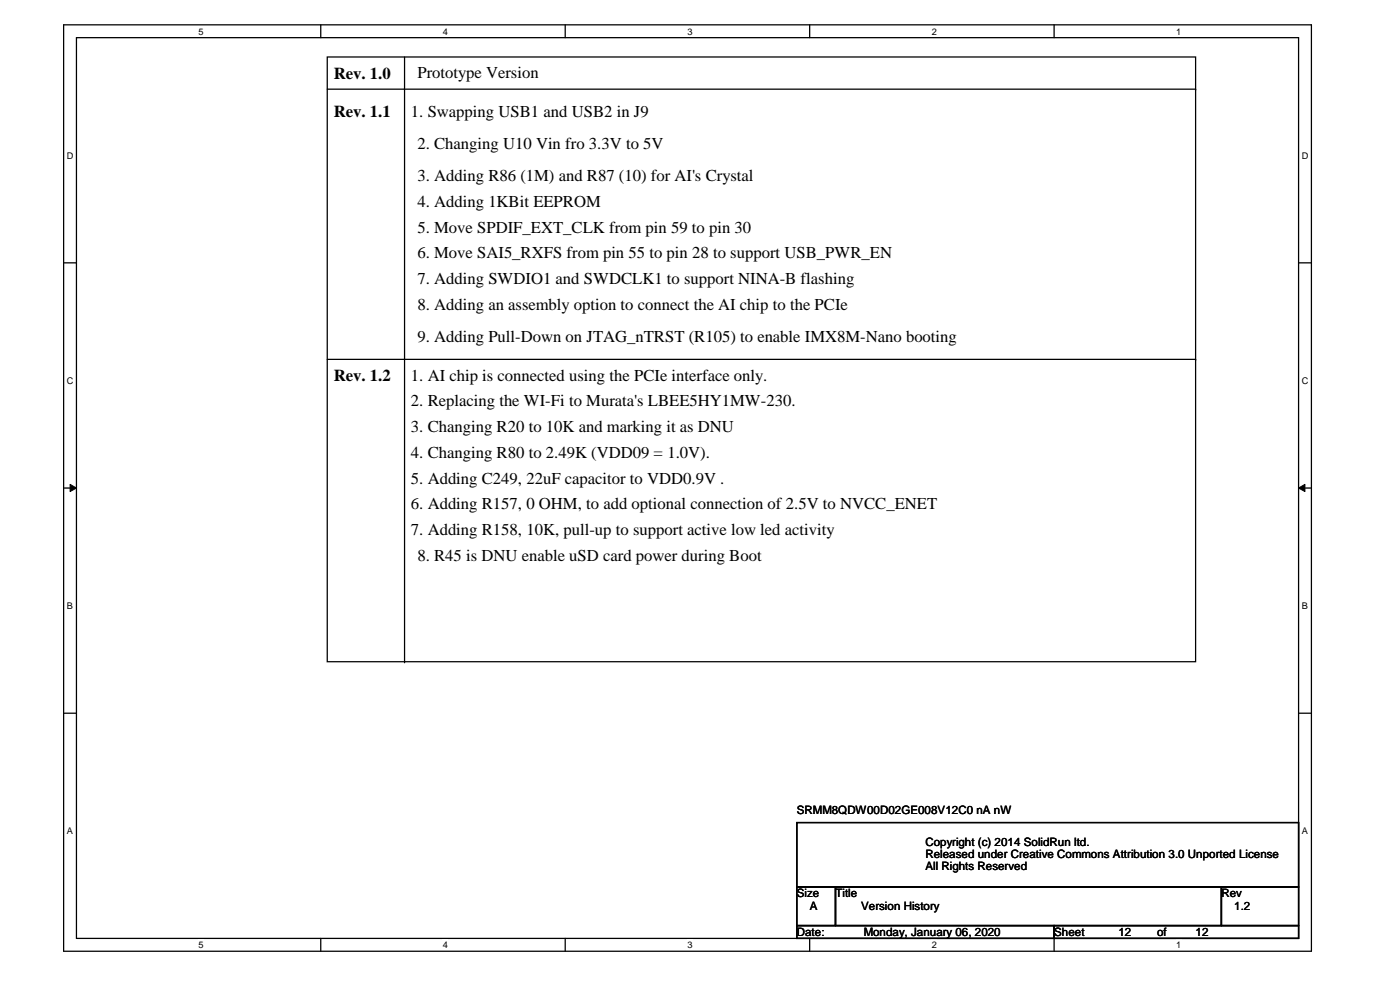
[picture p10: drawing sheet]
<svg xmlns="http://www.w3.org/2000/svg" width="420mm" height="297mm" viewBox="0 0 420 297" stroke-linecap="round" stroke-linejoin="round" font-family="sans-serif">
<defs><g id="words">
<g font-size="5">
<text x="100.2" y="23.6">Rev. 1.0</text>
<text x="125.3" y="23.5">Prototype Version</text>
<text x="100.2" y="35.2">Rev. 1.1</text>
<text x="123.3" y="35.1">1. Swapping USB1 and USB2 in J9</text>
<text x="125.3" y="44.7">2. Changing U10 Vin fro 3.3V to 5V</text>
<text x="125.3" y="54.4">3. Adding R86 (1M) and R87 (10) for AI's Crystal</text>
<text x="125.3" y="62.1">4. Adding 1KBit EEPROM</text>
<text x="125.3" y="69.8">5. Move SPDIF_EXT_CLK from pin 59 to pin 30</text>
<text x="125.3" y="77.5">6. Move SAI5_RXFS from pin 55 to pin 28 to support USB_PWR_EN</text>
<text x="125.3" y="85.3">7. Adding SWDIO1 and SWDCLK1 to support NINA-B flashing</text>
<text x="125.3" y="93">8. Adding an assembly option to connect the AI chip to the PCIe</text>
<text x="125.3" y="102.6">9. Adding Pull-Down on JTAG_nTRST (R105) to enable IMX8M-Nano booting</text>
<text x="100.2" y="114.3">Rev. 1.2</text>
<text x="123.3" y="114.2">1. AI chip is connected using the PCIe interface only.</text>
<text x="123.3" y="121.9">2. Replacing the WI-Fi to Murata's LBEE5HY1MW-230.</text>
<text x="123.3" y="129.6">3. Changing R20 to 10K and marking it as DNU</text>
<text x="123.3" y="137.4">4. Changing R80 to 2.49K (VDD09 = 1.0V).</text>
<text x="123.3" y="145.1">5. Adding C249, 22uF capacitor to VDD0.9V .</text>
<text x="123.3" y="152.8">6. Adding R157, 0 OHM, to add optional connection of 2.5V to NVCC_ENET</text>
<text x="123.3" y="160.5">7. Adding R158, 10K, pull-up to support active low led activity</text>
<text x="125.3" y="168.2">8. R45 is DNU enable uSD card power during Boot</text>
</g>
<g font-size="3.5">
<text x="239.1" y="244.1">SRMM8QDW00D02GE008V12C0 nA nW</text>
<text x="277.7" y="253.7">Copyright (c) 2014 SolidRun ltd.</text>
<text x="277.7" y="257.3">Released under Creative Commons Attribution 3.0 Unported License</text>
<text x="277.7" y="260.9">All Rights Reserved</text>
<text x="239.1" y="269.2">Size</text>
<text x="250.7" y="269.2">Title</text>
<text x="366.6" y="269.2">Rev</text>
<text x="243" y="273">A</text>
<text x="258.4" y="273">Version History</text>
<text x="370.4" y="273">1.2</text>
<text x="239.1" y="280.8">Date:</text>
<text x="259.2" y="280.8">Monday, January 06, 2020</text>
<text x="316.4" y="280.8">Sheet</text>
<text x="335.7" y="280.8">12</text>
<text x="347.3" y="280.8">of</text>
<text x="358.8" y="280.8">12</text>
</g>
<g font-size="2.8">
<text x="59.6" y="10.4">5</text>
<text x="132.9" y="10.4">4</text>
<text x="206.3" y="10.4">3</text>
<text x="279.7" y="10.4">2</text>
<text x="353" y="10.4">1</text>
<text x="20.1" y="47.6">D</text>
<text x="390.7" y="47.6">D</text>
<text x="20.1" y="115.1">C</text>
<text x="390.7" y="115.1">C</text>
<text x="20.1" y="182.7">B</text>
<text x="390.7" y="182.7">B</text>
<text x="20.1" y="250.3">A</text>
<text x="390.7" y="250.3">A</text>
<text x="59.6" y="284.5">5</text>
<text x="132.9" y="284.5">4</text>
<text x="206.3" y="284.5">3</text>
<text x="279.7" y="284.5">2</text>
<text x="353" y="284.5">1</text>
</g>
</g></defs>
<path d="M19.1 7.5h374.5v277.9h-374.5zM22.9 11.3h366.8v270.3h-366.8z" fill="none" stroke="#000" stroke-width=".38"/>
<g fill="#fff">
<path d="M59.6 7.9h1.5v3.1h-1.5z"/>
<path d="M59.6 282h1.5v3.1h-1.5z"/>
</g>
<path d="M96.3 7.5v3.8M96.3 281.6v3.8" fill="none" stroke="#000" stroke-width=".38"/>
<g fill="#fff">
<path d="M132.9 7.9h1.6v3.1h-1.6z"/>
<path d="M132.9 282h1.6v3.1h-1.6z"/>
</g>
<path d="M169.6 7.5v3.8M169.6 281.6v3.8" fill="none" stroke="#000" stroke-width=".38"/>
<g fill="#fff">
<path d="M206.3 7.9h1.5v3.1h-1.5z"/>
<path d="M206.3 282h1.5v3.1h-1.5z"/>
</g>
<path d="M243 7.5v3.8M243 281.6v3.8" fill="none" stroke="#000" stroke-width=".38"/>
<g fill="#fff">
<path d="M279.7 7.9h1.5v3.1h-1.5z"/>
<path d="M279.7 282h1.5v3.1h-1.5z"/>
</g>
<path d="M316.4 7.5v3.8M316.4 281.6v3.8" fill="none" stroke="#000" stroke-width=".38"/>
<g fill="#fff">
<path d="M353 7.9h1.5v3.1h-1.5z"/>
<path d="M353 282h1.5v3.1h-1.5z"/>
<path d="M20.1 45.1h2v3.1h-2z"/>
<path d="M390.7 45.1h2v3.1h-2z"/>
<path d="M20.1 112.6h2v3.1h-2z"/>
<path d="M390.7 112.6h2v3.1h-2z"/>
</g>
<path d="M19.1 78.9h3.8M389.7 78.9h3.9" fill="none" stroke="#000" stroke-width=".38"/>
<g fill="#fff">
<path d="M20.1 180.2h1.8v3.1h-1.8z"/>
<path d="M390.7 180.2h1.8v3.1h-1.8z"/>
</g>
<path d="M19.1 146.4h3.8M389.7 146.4h3.9" fill="none" stroke="#000" stroke-width=".38"/>
<path d="M21 145.3l1.9 1.1-1.9 1.1zM389.7 146.4l1.9-1.1v2.2z" fill="#000"/>
<path d="M21 145.3l1.9 1.1-1.9 1.1zM389.7 146.4l1.9-1.1v2.2z" fill="none" stroke="#000" stroke-width=".3"/>
<g fill="#fff">
<path d="M20.1 247.8h1.8v3.1h-1.8z"/>
<path d="M390.7 247.8h1.8v3.1h-1.8z"/>
</g>
<path d="M98.2 17.1h260.6v181.4h-260.6zM121.4 17.1v181.4M98.2 26.8h260.6M98.2 107.8h260.6M19.1 214h3.8M389.7 214h3.9M239.1 246.8h150.6v19.3h-150.6zM239.1 266.1h11.6v11.6h-11.6zM239.1 277.7h77.3v3.9h-77.3zM250.7 266.1h115.9v11.6h-115.9zM316.4 277.7h73.3v3.9h-73.3zM366.6 266.1h23.1v11.6h-23.1z" fill="none" stroke="#000" stroke-width=".38"/>
<g fill="#000">
<circle cx="358.8" cy="26.8" r=".19"/>
<circle cx="358.8" cy="107.8" r=".19"/>
<circle cx="121.4" cy="198.5" r=".19"/>
</g>
<use href="#words"/>
</svg>
